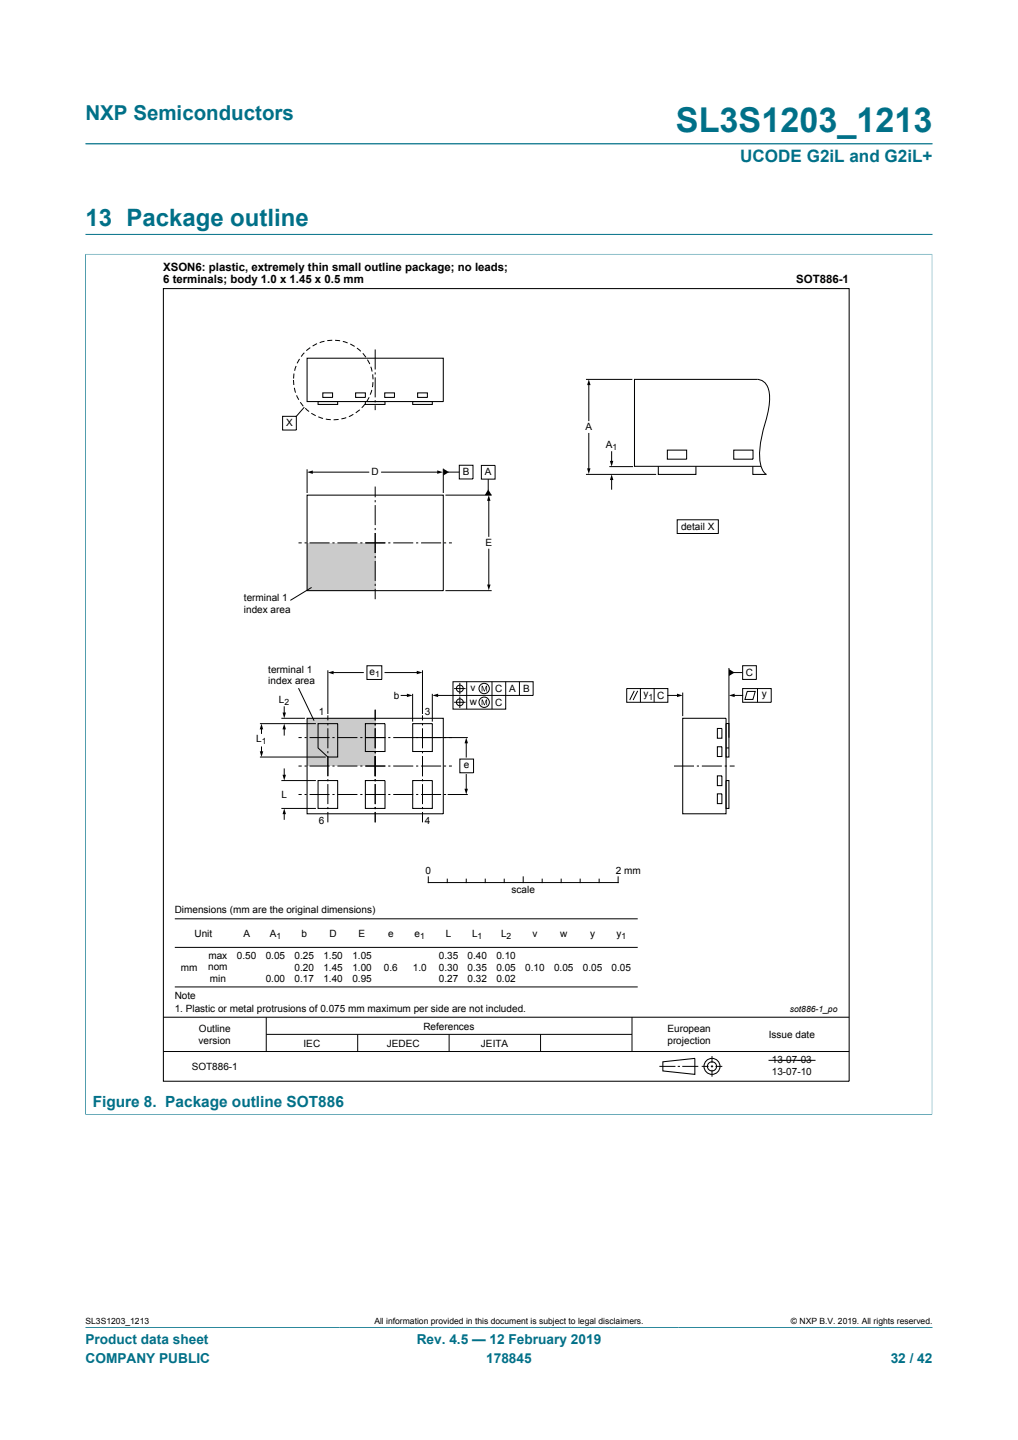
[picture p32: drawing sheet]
<svg xmlns="http://www.w3.org/2000/svg" width="210mm" height="297mm" viewBox="0 0 210 297" stroke-linecap="round" stroke-linejoin="round" font-family="sans-serif">
<defs><g id="words">
<text font-size="7.1" fill="#007088" x="139.4" y="27.2">SL3S1203_1213</text>
<text font-size="4.9" fill="#007088" x="17.6" y="46.6">13 Package outline</text>
<text font-size="4.2" fill="#007088" x="17.6" y="24.8">NXP Semiconductors</text>
<text font-size="3.5" fill="#007088" x="152.7" y="33.5">UCODE G2iL and G2iL+</text>
<text font-size="3.2" fill="#007088" x="19.1" y="228.3">Figure 8. Package outline SOT886</text>
<g font-size="2.8" fill="#007088">
<text x="17.6" y="277.3">Product data sheet</text>
<text x="17.6" y="281">COMPANY PUBLIC</text>
<text x="86" y="277.3">Rev. 4.5 — 12 February 2019</text>
<text x="100.3" y="281">178845</text>
<text x="183.7" y="281">32 / 42</text>
</g>
<g font-size="2.4">
<text x="33.7" y="55.8">XSON6: plastic, extremely thin small outline package; no leads;</text>
<text x="33.7" y="58.4">6 terminals; body 1.0 x 1.45 x 0.5 mm</text>
<text x="164.3" y="58.4">SOT886-1</text>
</g>
<g font-size="2.1">
<text x="59" y="87.9">X</text>
<text x="120.8" y="88.7">A</text>
<text x="125" y="92.4">A</text>
<text x="76.6" y="98.1">D</text>
<text x="95.5" y="98.1">B</text>
<text x="100" y="98.1">A</text>
<text x="100.1" y="112.6">E</text>
<text x="140.5" y="109.4">detail X</text>
<text x="50.3" y="123.9">terminal 1</text>
<text x="50.3" y="126.4">index area</text>
<text x="55.4" y="138.7">terminal 1</text>
<text x="55.4" y="141.1">index area</text>
<text x="76.3" y="139.2">e</text>
<text x="97" y="142.6">v</text>
<text x="102.1" y="142.7">C</text>
<text x="105" y="142.7">A</text>
<text x="107.9" y="142.7">B</text>
<text x="132.8" y="143.9">y</text>
<text x="153.9" y="139.4">C</text>
<text x="157.2" y="143.9">y</text>
<text x="57.5" y="145.1">L</text>
<text x="65.7" y="147.4">1</text>
<text x="81.2" y="144.1">b</text>
<text x="87.6" y="147.4">3</text>
<text x="96.9" y="145.4">w</text>
<text x="102.1" y="145.6">C</text>
<text x="135.6" y="144.1">C</text>
<text x="52.9" y="153.1">L</text>
<text x="95.7" y="158.5">e</text>
<text x="58.1" y="164.5">L</text>
<text x="65.7" y="169.9">6</text>
<text x="87.6" y="169.9">4</text>
<text x="87.8" y="180.4">0</text>
<text x="105.5" y="184.2">scale</text>
<text x="127" y="180.4">2 mm</text>
<text x="36" y="188.3">Dimensions (mm are the original dimensions)</text>
<text x="40.1" y="193.2">Unit</text>
<text x="43" y="197.7">max</text>
<text x="48.9" y="197.7">0.50</text>
<text x="50.2" y="193.2">A</text>
<text x="54.8" y="197.7">0.05</text>
<text x="55.7" y="193.2">A</text>
<text x="60.8" y="197.7">0.25</text>
<text x="62.2" y="193.2">b</text>
<text x="66.7" y="197.7">1.50</text>
<text x="68" y="193.2">D</text>
<text x="72.7" y="197.7">1.05</text>
<text x="74" y="193.2">E</text>
<text x="80.1" y="193.2">e</text>
<text x="85.5" y="193.2">e</text>
<text x="90.5" y="197.7">0.35</text>
<text x="92" y="193.2">L</text>
<text x="96.5" y="197.7">0.40</text>
<text x="97.4" y="193.2">L</text>
<text x="102.4" y="197.7">0.10</text>
<text x="103.4" y="193.2">L</text>
<text x="109.8" y="193.2">v</text>
<text x="115.6" y="193.2">w</text>
<text x="121.7" y="193.2">y</text>
<text x="127.2" y="193.2">y</text>
<text x="37.3" y="200.2">mm</text>
<text x="42.9" y="200.1">nom</text>
<text x="43.3" y="202.6">min</text>
<text x="54.8" y="202.6">0.00</text>
<text x="60.8" y="200.2">0.20</text>
<text x="60.8" y="202.6">0.17</text>
<text x="66.7" y="200.2">1.45</text>
<text x="66.7" y="202.6">1.40</text>
<text x="72.7" y="200.2">1.00</text>
<text x="72.7" y="202.6">0.95</text>
<text x="79.2" y="200.2">0.6</text>
<text x="85.2" y="200.2">1.0</text>
<text x="90.5" y="200.2">0.30</text>
<text x="90.5" y="202.6">0.27</text>
<text x="96.5" y="200.2">0.35</text>
<text x="96.5" y="202.6">0.32</text>
<text x="102.4" y="200.2">0.05</text>
<text x="102.4" y="202.6">0.02</text>
<text x="108.3" y="200.2">0.10</text>
<text x="114.3" y="200.2">0.05</text>
<text x="120.2" y="200.2">0.05</text>
<text x="126.2" y="200.2">0.05</text>
<text x="36" y="206.1">Note</text>
<text x="36" y="208.6">1. Plastic or metal protrusions of 0.075 mm maximum per side are not included.</text>
<text x="41" y="215.3">version</text>
<text x="41" y="212.8">Outline</text>
<text x="62.6" y="215.9">IEC</text>
<text x="79.8" y="215.9">JEDEC</text>
<text x="87.3" y="212.4">References</text>
<text x="99.2" y="215.9">JEITA</text>
<text x="137.7" y="212.8">European</text>
<text x="137.7" y="215.3">projection</text>
<text x="158.6" y="214">Issue date</text>
<text x="39.5" y="220.6">SOT886-1</text>
<text x="159.2" y="219.3">13-07-03</text>
<text x="159.2" y="221.8">13-07-10</text>
</g>
<g font-size="1.8">
<text x="126.3" y="92.8">1</text>
<text x="77.4" y="139.6">1</text>
<text x="58.7" y="145.5">2</text>
<text x="133.8" y="144.3">1</text>
<text x="54" y="153.5">1</text>
<text x="57" y="193.7">1</text>
<text x="86.7" y="193.7">1</text>
<text x="98.5" y="193.7">1</text>
<text x="104.5" y="193.7">2</text>
<text x="128.2" y="193.7">1</text>
<text x="162.9" y="208.7">sot886-1_po</text>
<text x="17.6" y="273.1">SL3S1203_1213</text>
<text x="77.2" y="273.1">All information provided in this document is subject to legal disclaimers.</text>
<text x="163.2" y="273.1">© NXP B.V. 2019. All rights reserved.</text>
</g>
</g></defs>
<path d="M17.6 29.7h174.8M17.6 52.4h174.7M17.6 52.4v177.5M17.6 48.3h174.8M192.3 52.4v177.5M17.6 229.8h174.7M17.6 273.8h174.8" fill="none" stroke="#007088" stroke-width=".21"/>
<g fill="#cbcbcb">
<path d="M63.3 148.1h14.1v9.9h-14.1z"/>
<path d="M63.3 112h14.1v9.8h-14.1z"/>
</g>
<g fill="none" stroke="#000" stroke-width=".21">
<path d="M33.7 59.5h141.5v163.5h-141.5zM60.5 78.4l.1 1M60.7 77l-.1 1.1M60.7 80l.3 1M61.1 75.5l-.3 1M61.8 74l-.5 .9M62.8 72.8l-.7 .8M63.3 73.9h28.1v8.9h-28.1zM64 71.7l-.8 .6M65.4 70.9l-.9 .5M66.9 70.4l-1 .3M68.5 70.2l-1 .1"/>
<path d="M69.1 70.2l1.1 .1M70.7 70.4l1 .3M72.3 70.9l.9 .5M73.6 71.8l.8 .7M74.8 72.9l.7 .8M75.8 74.2l.5 .9M76.5 75.6l.3 1M76.9 77.2l.1 1M76.9 78.8l-.1 1M77.4 72.1v4.1M77.4 76.8v.4M77.4 77.8v4.2"/>
<path d="M120.9 78.2h9.5M121.5 79.2v7.5M58.3 85.9h2.8v2.8h-2.8zM61.2 81.5l.4 1M61.9 83l.7 .8M62.8 84l-1.7 1.9M63 84.2l.8 .7M63.3 96.8v4.9M64.2 85.2l.9 .5M64.3 97.4h11.8M65.6 82.8h4.1v.6h-4.1zM65.7 86l.9 .3"/>
<path d="M66.6 81h2v1h-2zM67.2 86.4l1 .2M69.9 86.5l-1.1 .1M71.4 86.1l-1 .3M72.9 85.5l-.9 .4M73.4 81h2v1h-2zM74.2 84.5l-.8 .6M75.3 83.3l-.7 .8M75.4 82.8h4v.6h-4zM76.1 81.9l-.5 .9M76.7 80.4l-.3 1M77.4 82.5v.5"/>
<path d="M77.4 83.6v1M78.7 97.4h11.7M79.4 81h2v1h-2zM85.1 82.8h4.1v.6h-4.1zM86.2 81h2v1h-2zM91.4 96.7v5M92.4 97.4h2.3M94.7 96h2.9v2.8h-2.9zM99.3 96h2.8v2.8h-2.8zM100.7 98.8v2.4M120.9 97.8h14.5M121.5 89.4v7.4"/>
<path d="M125.7 96.2h4.9M126.2 93.2v2.1M126.2 98.8v2.1M135.8 96.2v1.6h7.8v-1.6M137.7 92.8h3.9v1.9h-3.9zM151.4 92.8h3.9v1.9h-3.9zM155.3 96.2v1.6h2.8h-.2a4.6 4.6 0 0 1-1.2-3.7 22.3 22.3 0 0 1 1.2-6.9 12.6 12.6 0 0 0 .5-7.2 2.41 2.41 0 0 0-2.1-1.8h-25.4v18h26.1M61.6 112h.6M62.8 112h.5M63.3 102.1h28.1v19.7h-28.1zM63.9 112h4.1M68.6 112h.4"/>
<path d="M69.6 112h4.1M74.3 112h.5M75.4 112h4.1M77.4 100.4v2.2M77.4 103.1v.5M77.4 104.2v4.1M77.4 108.9v.4M77.4 109.9v4.2M77.4 114.7v.4M77.4 115.7v4.1M80.1 112h.4M81.1 112h4.1"/>
<path d="M85.8 112h.5M86.9 112h4.1M91.6 112h.4M91.9 102.1h9.5M92.6 112h.6M100.8 103.1v7.5M100.8 113.3v7.5M139.7 107.2h8.5v2.8h-8.5zM64.3 121.2l-4.4 2.6M67.6 138.2v9.1M68.6 138.7h6.3M75.7 137.3h3.1v2.8h-3.1z"/>
<path d="M77.4 120.4v.5M77.4 121.4v2.2M79.4 138.7h6.8M87.2 138.2v9.1M91.9 121.8h9.5M150.4 137.8v14.4M151.3 138.7h1.9M153.2 137.3h2.8v2.8h-2.8zM53.6 149.3h11.6M53.6 156.1h13.6M53.9 150.2v1.1M53.9 154.1v1.1"/>
<path d="M58 148.1h4.9M58.6 145.8v1.4M58.6 150.2v1.4M58.6 158.6v1.4M61.6 141.9l3.2 6.7M61.6 152.1h.6M61.6 158h.6M62.8 152.1h.5M62.8 158h.5M63.3 148.1h28.1v19.7h-28.1zM63.9 152.1h4.1M63.9 158h4.1"/>
<path d="M65.6 149.3h4.1v6.8h-2.1l-2-1.8zM67.6 147.5v1.1M67.6 149.2v.4M67.6 150.2v4.1M67.6 154.9v.5M67.6 156v4.1M68.6 152.1h.4M68.6 158h.4M69.6 152.1h4.1M69.6 158h4.1M74.3 152.1h.5M74.3 158h.5"/>
<path d="M75.4 152.1h4.1M75.4 158h4.1M75.4 149.3h4v5.7h-4zM77.4 146.4v2.2M77.4 149.2v.4M77.4 150.2v4.1M77.4 154.9v.5M77.4 156v4.1M80.1 152.1h.4M80.1 158h.4M81.1 152.1h15.4M81.1 158h4.1"/>
<path d="M82.8 143.4h1.4M85.1 143.1v5.7M85.1 149.3h4.1v5.7h-4.1zM85.8 158h.5M86.9 158h4.1M87.2 147.5v1.1M87.2 149.2v.4M87.2 150.2v4.1M87.2 154.9v.5M87.2 156v4.1M89.2 143.1v5.7M91.6 158h.4"/>
<path d="M92.6 158h.6M93.4 140.6h16.6v2.8h-16.6zM93.7 142h2.3M93.7 144.8h2.3M94.9 156.6h2.8v2.8h-2.8zM94.9 140.8v2.4M94.9 143.7v2.3M96.2 153.1v3M96.2 159.8v3.1M96.3 140.6v5.7M101.5 140.6v5.7M104.3 140.6v5.7h-10.9v-2.9h-3.3"/>
<path d="M107.2 140.6v2.8M129.3 142h8.5v2.8h-8.5zM130.8 142.5l-.9 1.9M131.6 142.5l-1 1.9M132.1 142v2.8M134.9 142v2.8M137.8 143.4h2.1M139 158h4.2M140.8 148.1h9v19.7h-9zM140.8 142.8v4.9M143.8 158h.4M144.8 158h4.1"/>
<path d="M148 154h.9v2h-.9zM148 150.2h.9v2.1h-.9zM149.5 158h.4M149.8 149.2h.6v6.9h-.6zM149.8 154.3h.6M150.5 158h1M151.3 143.4h1.9M153.2 142h5.9v2.8h-5.9zM154.1 142.6h1.7l-.5 1.7h-1.6zM156.3 142v2.8M58 161h7.2M58 166.7h7.2"/>
<path d="M58.6 167.7v1.3M61.6 163.9h.6M62.8 163.9h.5M63.9 163.9h4.1M65.6 161h4.1v5.7h-4.1zM67.6 160.7v.4M67.6 161.7v4.1M67.6 166.4v.5M67.6 167.5v2.1M68.6 163.9h.4M69.6 163.9h4.1M74.3 163.9h.5"/>
<path d="M75.4 163.9h4.1M75.4 161h4v5.7h-4zM77.4 160.7v.4M77.4 161.7v4.1M77.4 166.4v.5M77.4 167.5v2.1M80.1 163.9h.4M81.1 163.9h4.1M85.1 161h4.1v5.7h-4.1zM85.8 163.9h.5M86.9 163.9h4.1M87.2 160.7v.4"/>
<path d="M87.2 161.7v4.1M87.2 166.4v.5M87.2 167.5v2.1M91.6 163.9h.4M92.4 163.9h4.1M148 163.7h.9v2h-.9zM148 160h.9v2h-.9zM149.8 161h.6v5.7h-.6zM36.1 195.4h95.5M36.1 189.5h95.5M88.4 180.9v1.1h39.1v-1.1M92.3 181.3v.7"/>
<path d="M96.2 181.3v.7M100.1 181.3v.7M104 181.3v.7M107.9 180.9v1.1M111.8 181.3v.7M115.8 181.3v.7M119.7 181.3v.7M123.6 181.3v.7M33.7 216.9h141.5M33.7 209.8h141.5M36.1 203.6h95.5M54.9 209.8v7.1"/>
<path d="M54.9 213.3h75.5M73.8 213.3v3.6M92.6 213.3v3.6M111.5 213.3v3.6M130.4 209.8v7.1M136 219.9h3.3M136.7 219l6.6-.7v3.3l-6.6-.7zM139.8 219.9h.5M140.7 219.9h3.3M144.8 219.9h1.4M146.6 219.9h.5M146.9 217.8v1.4"/>
<path d="M146.9 219.7v.5M147.6 219.9h1.4M158.5 218.7h9.7M146.9 220.6v1.5"/>
<circle cx="94.9" cy="142" r=".71"/>
<circle cx="94.9" cy="144.8" r=".71"/>
<circle cx="99.9" cy="142" r="1.07"/>
<circle cx="99.9" cy="144.8" r="1.07"/>
<circle cx="146.9" cy="219.9" r=".94"/>
<circle cx="146.9" cy="219.9" r="1.65"/>
</g>
<g fill="#000">
<path d="M121.5 78.2l.3 1.2h-.7zM63.3 97.4l1.2-.4v.7zM90.2 97l1.2 .4-1.2 .3zM91.4 96.7l1.2 .7-1.2 .7zM121.1 96.6h.7l-.3 1.2zM125.8 95.1h.7l-.3 1.1zM126.2 97.8l.3 1.2h-.7zM100.7 100.9l.7 1.2h-1.4zM100.8 102.1l.4 1.2h-.7zM67.6 138.7l1.2-.3v.7zM86 138.4l1.2 .3-1.2 .4zM100.5 120.6h.7l-.4 1.1z"/>
<path d="M150.4 138l1.1 .7-1.1 .7zM53.9 149.3l.4 1.1h-.7zM53.6 155h.7l-.4 1.1zM58.6 149.3l.4 1.1h-.7zM58.3 147h.7l-.4 1.1zM58.3 159.8h.7l-.4 1.2zM83.9 143.1l1.2 .3-1.2 .4zM89.2 143.4l1.2-.3v.7zM96.2 152.1l.3 1.2h-.7zM99.4 141.4h.2l.3 1 .4-1h.2v1.2h-.2v-1l-.3 1h-.2l-.3-1v1h-.1zM99.4 144.3h.2l.3 1 .4-1h.2v1.1h-.2v-.9l-.3 .9h-.2l-.3-.9v.9h-.1zM139.7 143.1l1.1 .3-1.1 .4z"/>
<path d="M150.4 143.4l1.1-.3v.7zM58.6 166.7l.4 1.2h-.7zM95.8 162.7h.7l-.3 1.2z"/>
</g>
<use href="#words"/>
</svg>
